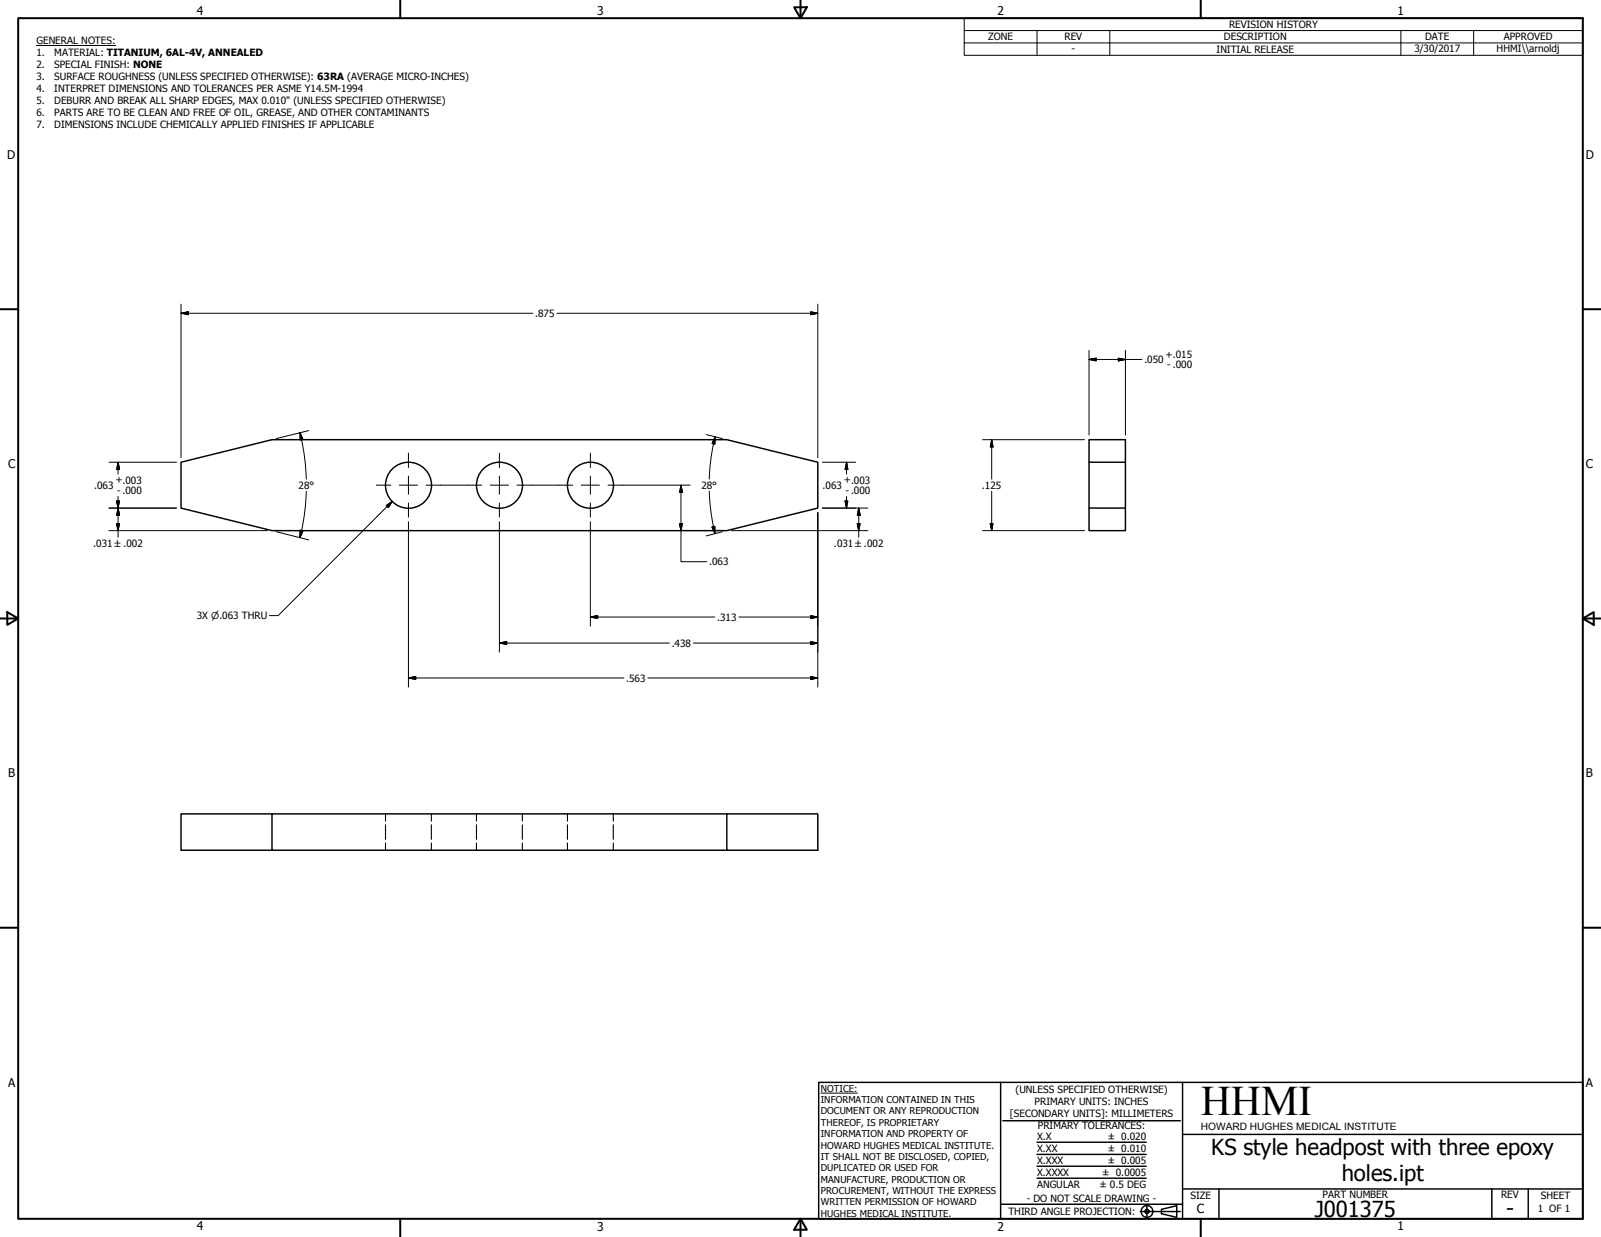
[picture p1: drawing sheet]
<svg xmlns="http://www.w3.org/2000/svg" width="559mm" height="432mm" viewBox="0 0 559 432" stroke-linecap="round" stroke-linejoin="round" font-family="sans-serif">
<defs><g id="words">
<text font-size="14.7" x="419.1" y="389.2">HHMI</text>
<g font-size="7.7">
<text x="422.8" y="403">KS style headpost with three epoxy</text>
<text x="468.3" y="412.2">holes.ipt</text>
<text x="458.9" y="424.8">J001375</text>
<text x="525.7" y="424.4">-</text>
</g>
<text font-size="4.4" x="417.8" y="423.5">C</text>
<g font-size="4.2">
<text x="68.7" y="5.3">4</text>
<text x="208.4" y="5.3">3</text>
<text x="348.1" y="5.3">2</text>
<text x="487.8" y="5.3">1</text>
<text x="2.5" y="55.5">D</text>
<text x="553.5" y="55.5">D</text>
<text x="2.8" y="163.4">C</text>
<text x="553.5" y="163.4">C</text>
<text x="2.9" y="271.4">B</text>
<text x="553.5" y="271.4">B</text>
<text x="2.8" y="379.3">A</text>
<text x="553.5" y="379.3">A</text>
<text x="68.7" y="429.5">4</text>
<text x="208.4" y="429.6">3</text>
<text x="348.1" y="429.6">2</text>
<text x="487.8" y="429.5">1</text>
</g>
<text font-size="3.6" x="419.1" y="394.3">HOWARD HUGHES MEDICAL INSTITUTE</text>
<g font-size="3.5">
<text x="429" y="9.8">REVISION HISTORY</text>
<text x="12.7" y="15.3">GENERAL NOTES:</text>
<text x="344.9" y="14.1">ZONE</text>
<text x="371.5" y="14.1">REV</text>
<text x="427.2" y="14.1">DESCRIPTION</text>
<text x="497.4" y="14.1">DATE</text>
<text x="524.9" y="14.1">APPROVED</text>
<text x="12.7" y="19.5">1.</text>
<text x="12.7" y="23.7">2.</text>
<text x="18.9" y="19.5">MATERIAL: TITANIUM, 6AL-4V, ANNEALED</text>
<text x="18.9" y="23.7">SPECIAL FINISH: NONE</text>
<text x="374" y="18.3">-</text>
<text x="424.6" y="18.4">INITIAL RELEASE</text>
<text x="493.6" y="18.2">3/30/2017</text>
<text x="522.4" y="18.1">HHMI\\arnoldj</text>
<text x="12.7" y="27.8">3.</text>
<text x="18.9" y="27.8">SURFACE ROUGHNESS (UNLESS SPECIFIED OTHERWISE): 63RA (AVERAGE MICRO-INCHES)</text>
<text x="12.7" y="32">4.</text>
<text x="18.9" y="32">INTERPRET DIMENSIONS AND TOLERANCES PER ASME Y14.5M-1994</text>
<text x="12.7" y="36.2">5.</text>
<text x="12.7" y="40.4">6.</text>
<text x="18.9" y="36.2">DEBURR AND BREAK ALL SHARP EDGES, MAX 0.010&quot; (UNLESS SPECIFIED OTHERWISE)</text>
<text x="18.9" y="40.4">PARTS ARE TO BE CLEAN AND FREE OF OIL, GREASE, AND OTHER CONTAMINANTS</text>
<text x="12.7" y="44.6">7.</text>
<text x="18.9" y="44.6">DIMENSIONS INCLUDE CHEMICALLY APPLIED FINISHES IF APPLICABLE</text>
<text x="186.8" y="110.6">.875</text>
<text x="406.8" y="124.8">+.015</text>
<text x="399.4" y="126.8">.050</text>
<text x="407.4" y="128.4">- .000</text>
<text x="32.8" y="170.7">.063</text>
<text x="40.3" y="168.7">+.003</text>
<text x="40.9" y="172.3">- .000</text>
<text x="104.2" y="170.6">28°</text>
<text x="244.8" y="170.6">28°</text>
<text x="287.1" y="170.7">.063</text>
<text x="294.5" y="168.7">+.003</text>
<text x="295.1" y="172.3">- .000</text>
<text x="342.7" y="170.6">.125</text>
<text x="32.6" y="190.9">.031 ±.002</text>
<text x="291.1" y="190.9">.031 ±.002</text>
<text x="247.5" y="197.4">.063</text>
<text x="68.7" y="216.2">3X ⌀.063 THRU</text>
<text x="250.3" y="216.7">.313</text>
<text x="234.4" y="225.7">.438</text>
<text x="218.6" y="237.9">.563</text>
<text x="354.5" y="381.6">(UNLESS SPECIFIED OTHERWISE)</text>
<text x="352.5" y="390">[SECONDARY UNITS]: MILLIMETERS</text>
<text x="361.1" y="385.8">PRIMARY UNITS: INCHES</text>
<text x="362.3" y="394.1">PRIMARY TOLERANCES:</text>
<text x="361.9" y="397.9">X.X</text>
<text x="386.7" y="398">± 0.020</text>
<text x="361.9" y="402.1">X.XX</text>
<text x="361.9" y="406.3">X.XXX</text>
<text x="386.7" y="402.1">± 0.010</text>
<text x="386.7" y="406.3">± 0.005</text>
<text x="361.9" y="410.5">X.XXXX</text>
<text x="384.7" y="410.5">± 0.0005</text>
<text x="358.4" y="419.7">- DO NOT SCALE DRAWING -</text>
<text x="361.9" y="414.6">ANGULAR</text>
<text x="383.8" y="414.7">± 0.5 DEG</text>
<text x="415.5" y="418.4">SIZE</text>
<text x="461.6" y="418.3">PART NUMBER</text>
<text x="523.9" y="418.3">REV</text>
<text x="537.8" y="418.4">SHEET</text>
<text x="352" y="424.2">THIRD ANGLE PROJECTION:</text>
<text x="536.7" y="423.2">1 OF 1</text>
</g>
<g font-size="3.3">
<text x="286.5" y="381.1">NOTICE:</text>
<text x="286.5" y="385">INFORMATION CONTAINED IN THIS</text>
<text x="286.5" y="389">DOCUMENT OR ANY REPRODUCTION</text>
<text x="286.5" y="392.9">THEREOF, IS PROPRIETARY</text>
<text x="286.5" y="396.9">INFORMATION AND PROPERTY OF</text>
<text x="286.5" y="400.9">HOWARD HUGHES MEDICAL INSTITUTE.</text>
<text x="286.5" y="404.9">IT SHALL NOT BE DISCLOSED, COPIED,</text>
<text x="286.5" y="408.9">DUPLICATED OR USED FOR</text>
<text x="286.5" y="412.8">MANUFACTURE, PRODUCTION OR</text>
<text x="286.5" y="416.8">PROCUREMENT, WITHOUT THE EXPRESS</text>
<text x="286.5" y="420.8">WRITTEN PERMISSION OF HOWARD</text>
<text x="286.5" y="424.8">HUGHES MEDICAL INSTITUTE.</text>
</g>
</g></defs>
<!-- layer: Visible (ANSI) -->
<g fill="none" stroke="#000" stroke-width=".51">
<path d="M380.1 153.5h12.7v7.9h-12.7zM63.2 161.4l31.7-7.9h158.8l31.7 7.9v16l-31.7 7.8h-158.8l-31.7-7.8zM380.1 161.4v16h12.7v-16M380.1 177.4v7.8h12.7v-7.8M94.9 284.1h-31.7v12.7h31.7M253.7 284.1h31.7v12.7h-31.7zM253.7 284.1h-158.8v12.7h158.8"/>
<circle cx="142.6" cy="169.4" r="8"/>
<circle cx="174.3" cy="169.4" r="8"/>
<circle cx="206.1" cy="169.4" r="8"/>
</g>
<!-- layer: Hidden (ANSI) -->
<g fill="none" stroke="#000" stroke-width=".38">
<path d="M134.6 284.1v2.5M134.6 287.9v5.1M134.6 294.3v2.5M150.6 284.1v2.5M150.6 287.9v5.1M150.6 294.3v2.5M166.3 284.1v2.5M166.3 287.9v5.1M166.3 294.3v2.5M182.3 284.1v2.5M182.3 287.9v5.1M182.3 294.3v2.5"/>
<path d="M198.1 284.1v2.5M198.1 287.9v5.1M198.1 294.3v2.5M214.1 284.1v2.5M214.1 287.9v5.1M214.1 294.3v2.5"/>
</g>
<!-- layer: Border (ANSI) -->
<g fill="none" stroke="#000" stroke-width=".7">
<path d="M6.3 6.3h546.1v419.1h-546.1zM139.7 0v6.3M277.2 2.5h4.4l-2.2 3.8zM279.4 0v6.3M419.1 0v6.3M0 107.9h6.3M552.4 107.9h6.4M0 215.9h6.3M2.5 213.7l3.8 2.2-3.8 2.2zM552.4 215.9l3.9-2.2v4.4zM552.4 215.9h6.4M0 323.8h6.3"/>
<path d="M552.4 323.8h6.4M139.7 425.4v6.4M279.4 425.4l2.2 3.9h-4.4zM279.4 425.4v6.4M419.1 425.4v6.4"/>
</g>
<!-- layer: Title (ANSI) -->
<g fill="none" stroke="#000" stroke-width=".51">
<path d="M285.8 377.8h266.6v47.6h-266.6zM349.2 377.8v47.6M412.7 377.8v47.6M350 391.2h62M361.9 398.7h38.1M412.7 396h139.7M361.9 411.3h38.1M361.9 407.1h38.1M361.9 403h38.1M412.7 415h139.7M425.4 415v10.4M520.7 415v10.4"/>
<path d="M533.4 415v10.4M349.2 420.4h63.5M398 422.9h14M400.3 420.6v4.6M405.4 422.1l5.3-1.2v4l-5.3-1.2z"/>
<circle cx="400.3" cy="422.9" r="2.06"/>
<circle cx="400.3" cy="422.9" r=".73"/>
</g>
<path d="M286.5 381.6h12.8" fill="none" stroke="#000" stroke-width=".35"/>
<!-- layer: Symbol (ANSI) -->
<path d="M12.7 15.9h27.7M336.5 10.7v-4.4h215.9v4.4M336.5 15h215.9M361.9 10.7v8.6M387.3 10.7v8.6M488.9 10.7v8.6M514.3 10.7v8.6M552.4 10.7h-215.9v4.3M552.4 10.7v8.6h-215.9v-4.3M134.8 176.5l2.1-1.5-1.4 2.2zM136.9 175l-39.8 39.9h-3.1" fill="none" stroke="#000" stroke-width=".35"/>
<!-- layer: Center Mark (ANSI) -->
<g fill="none" stroke="#000" stroke-width=".35">
<path d="M142.6 158.2v5M174.3 158.2v5M206.1 158.2v5M131.4 169.4h5M139.4 169.4h6.3M142.6 166.2v6.3M142.6 175.6v4.9M148.7 169.4h5M163.1 169.4h5M171.1 169.4h6.4M174.3 166.2v6.3M174.3 175.6v4.9"/>
<path d="M180.5 169.4h5M194.9 169.4h5M202.9 169.4h6.3M206.1 166.2v6.3M206.1 175.6v4.9M212.2 169.4h5"/>
</g>
<!-- layer: Dimension (ANSI) -->
<g fill="none" stroke="#000" stroke-width=".35">
<path d="M63.2 109.3l2.5-.5v1.1zM63.2 109.3h122.8M63.2 106.2v53.6M194.4 109.3h91M283 108.8l2.4 .5-2.4 .6zM285.4 106.2v53.6M380.1 125.5l2.5-.5v1zM380.1 125.5h18.5M380.1 122.3v29.6M390.3 125l2.5 .5-2.5 .5zM392.8 122.3v29.6M104.7 151.1l1 2.3-.9 .2z"/>
<path d="M104.7 151.1l.6 2.4M105.3 153.5l1.1 6.9 .5 6.9M107.8 150.3l-11.3 2.8M246.5 151.7l5.7 1.4M249 154.9l-.9 5.6-.5 6.7M249.6 152.5l-.1 2.5-1-.2zM249.6 152.5l-.6 2.4M343 153.5h35.5M346.1 153.5l.5 2.5h-1zM346.1 153.5v13.8M38 177.4h23.6M38 161.4h23.6"/>
<path d="M40.7 174.9h1l-.5 2.5zM41.2 161.4l.5 2.5h-1zM41.2 177.4l.5 2.5h-1zM41.2 161.4v4.1M41.2 173.3v14.2M106.9 171.5l-.5 6.9-1.1 6.9M153.7 169.4h9.4M185.5 169.4h9.4M217.2 169.4h23.7M237.7 169.4l.5 2.5h-1zM237.7 169.4v26.7h9M247.6 171.5l.4 5.6 1 6.7"/>
<path d="M285.4 178.9v60.9M287 177.4h15.9M287 161.4h11.6M295 174.9h.9l-.4 2.5zM295.5 161.4l.4 2.5h-.9zM295.5 161.4v4.1M295.5 173.3v4.1M299.7 177.4l.5 2.5h-1zM299.7 177.4v10.1M346.1 171.5v13.7M38 185.2h55.3M40.7 182.8h1l-.5 2.4z"/>
<path d="M96.5 185.6l11.3 2.9M104.8 185.1l.9 .3-1 2.2zM105.3 185.2l-.6 2.4M142.6 182.1v57.7M174.3 182.1v45.5M206.1 182.1v36.5M237.2 182.8h1l-.5 2.4zM248.5 184l1-.3 .1 2.5zM249 183.8l.6 2.4M252.2 185.6l-5.7 1.5M255.3 185.2h47.6M299.2 182.8h1l-.5 2.4z"/>
<path d="M343 185.2h35.5M345.6 182.8h1l-.5 2.4zM206.1 215.4l2.5-.5v1zM206.1 215.4h43.4M257.9 215.4h27.5M283 214.9l2.4 .5-2.4 .5zM142.6 236.7l2.5-.5v1zM142.6 236.7h75.1M174.3 224.5l2.5-.5v1zM174.3 224.5h59.3M226.1 236.7h59.3M242 224.5h43.4"/>
<path d="M283 224l2.4 .5-2.4 .5zM283 236.2l2.4 .5-2.4 .5z"/>
</g>
<g fill="#000" stroke="#000" stroke-width=".35">
<path d="M63.2 109.3l2.5-.5zM63.2 109.3l2.5-.5v1.1zM283 109.9l2.4-.6zM283 108.8l2.4 .5-2.4 .6zM380.1 125.5l2.5-.5zM380.1 125.5l2.5-.5v1zM390.3 126l2.5-.5zM390.3 125l2.5 .5-2.5 .5zM104.7 151.1l1 2.3zM104.7 151.1l1 2.3-.9 .2zM249.6 152.5l-.1 2.5zM249.6 152.5l-.1 2.5-1-.2z"/>
<path d="M346.1 153.5l.5 2.5zM346.1 153.5l.5 2.5h-1zM40.7 174.9l.5 2.5zM40.7 174.9h1l-.5 2.5zM41.2 161.4l.5 2.5zM41.2 161.4l.5 2.5h-1zM41.2 177.4l.5 2.5zM41.2 177.4l.5 2.5h-1zM237.7 169.4l.5 2.5zM237.7 169.4l.5 2.5h-1zM295 174.9l.5 2.5zM295 174.9h.9l-.4 2.5z"/>
<path d="M295.5 161.4l.4 2.5zM295.5 161.4l.4 2.5h-.9zM299.7 177.4l.5 2.5zM299.7 177.4l.5 2.5h-1zM40.7 182.8l.5 2.4zM40.7 182.8h1l-.5 2.4zM104.8 185.1l-.1 2.5zM104.8 185.1l.9 .3-1 2.2zM237.2 182.8l.5 2.4zM237.2 182.8h1l-.5 2.4zM248.5 184l1.1 2.2zM248.5 184l1-.3 .1 2.5z"/>
<path d="M299.2 182.8l.5 2.4zM299.2 182.8h1l-.5 2.4zM345.6 182.8l.5 2.4zM345.6 182.8h1l-.5 2.4zM206.1 215.4l2.5-.5zM206.1 215.4l2.5-.5v1zM283 215.9l2.4-.5zM283 214.9l2.4 .5-2.4 .5zM142.6 236.7l2.5-.5zM142.6 236.7l2.5-.5v1zM174.3 224.5l2.5-.5zM174.3 224.5l2.5-.5v1z"/>
<path d="M283 225l2.4-.5zM283 224l2.4 .5-2.4 .5zM283 237.2l2.4-.5zM283 236.2l2.4 .5-2.4 .5z"/>
</g>
<!-- layer: Symbol (ANSI) -->
<path d="M136.9 175l-1.4 2.2zM134.8 176.5l2.1-1.5-1.4 2.2z" fill="#000" stroke="#000" stroke-width=".35"/>
<use href="#words"/>
</svg>
